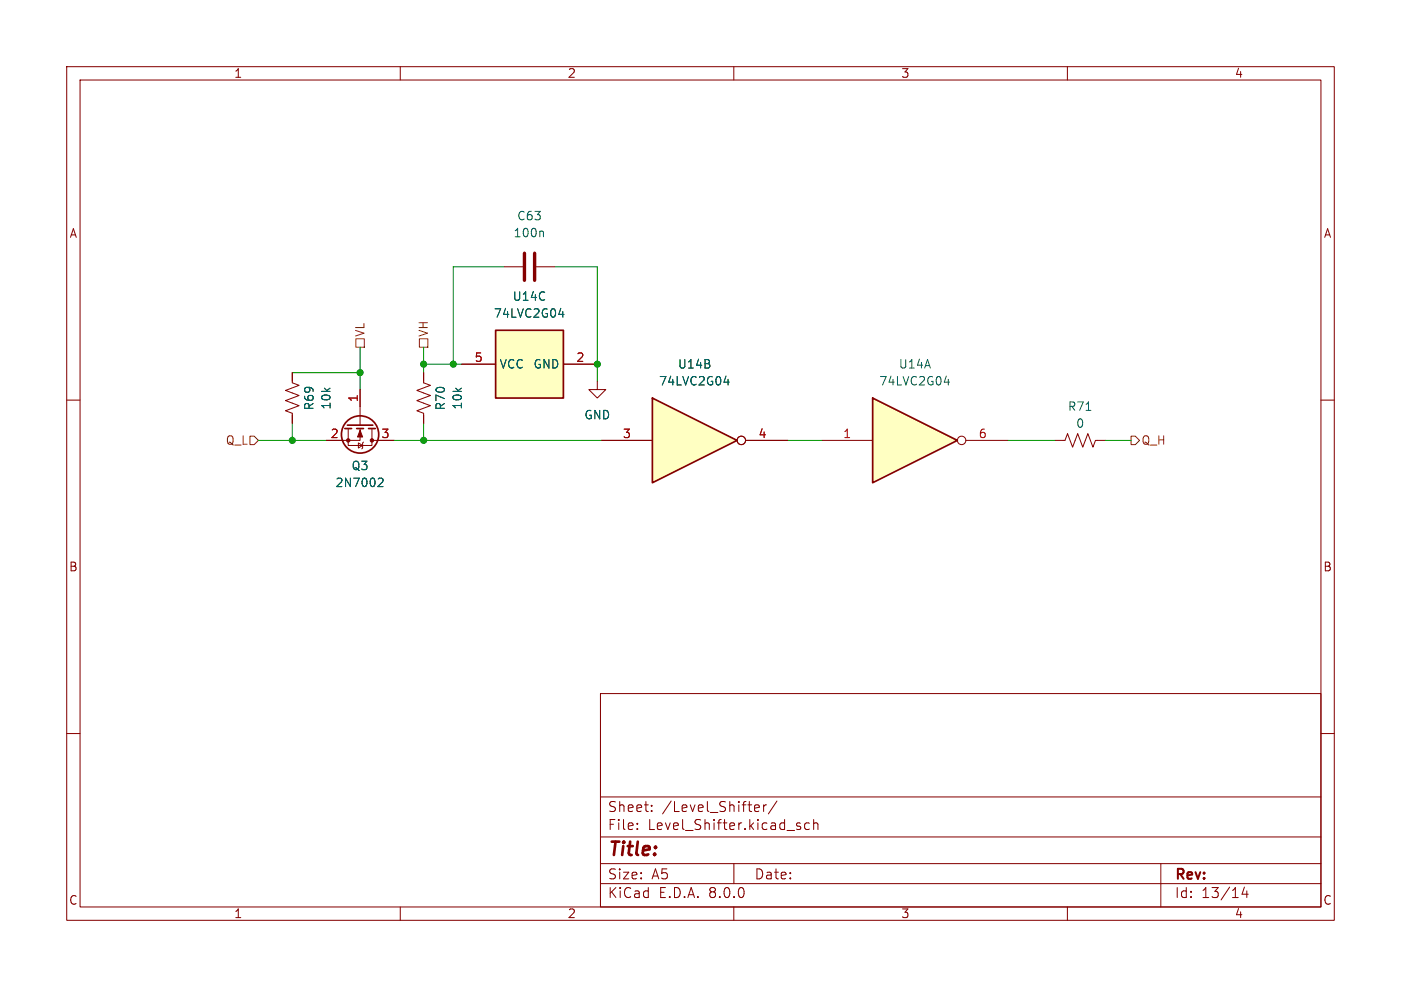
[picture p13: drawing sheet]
<svg xmlns="http://www.w3.org/2000/svg" width="210mm" height="148mm" viewBox="0 0 210 148" stroke-linecap="round" stroke-linejoin="round" font-family="sans-serif">
<defs><g id="words">
<text font-size="2.8" fill="#840000" x="91" y="128.9">Title:</text>
<g font-size="2.1" fill="#840000">
<text x="91" y="124.7">File:</text>
<text x="91" y="122">Sheet:</text>
<text x="97.1" y="124.7">Level_Shifter.kicad_sch</text>
<text x="99.2" y="122">/Level_Shifter/</text>
<text x="91" y="134.9">KiCad</text>
<text x="91" y="132.1">Size:</text>
<text x="97.7" y="132.1">A5</text>
<text x="98.7" y="134.9">E.D.A.</text>
<text x="106.3" y="134.9">8.0.0</text>
<text x="113" y="132.1">Date:</text>
<text x="176" y="132.3">Rev:</text>
<text x="176" y="134.9">Id:</text>
<text x="180.1" y="134.9">13/14</text>
</g>
<g font-size="1.8" fill="#840000">
<text x="35" y="11.9">1</text>
<text x="85" y="11.9">2</text>
<text x="135" y="11.9">3</text>
<text x="185" y="11.9">4</text>
<text x="10.3" y="35.9">A</text>
<text x="198.4" y="35.9">A</text>
<text x="10.3" y="85.9">B</text>
<text x="198.3" y="85.9">B</text>
<text x="10.3" y="135.9">C</text>
<text x="35" y="137.9">1</text>
<text x="85" y="137.9">2</text>
<text x="135" y="137.9">3</text>
<text x="185" y="137.9">4</text>
<text x="198.3" y="135.9">C</text>
</g>
<g font-size="1.8" fill="#006464">
<text x="76.9" y="35.8">100n</text>
<text x="77.4" y="33.2">C63</text>
<text x="73.9" y="47.9">74LVC2G04</text>
<text x="76.8" y="45.3">U14C</text>
<text x="74.8" y="55.5">VCC</text>
<text x="79.9" y="55.5">GND</text>
<text x="98.7" y="58">74LVC2G04</text>
<text x="101.5" y="55.5">U14B</text>
<text x="131.7" y="58">74LVC2G04</text>
<text x="134.6" y="55.5">U14A</text>
<text x="47.2" y="61.6" transform="rotate(-90 47.2 61.6)">R69</text>
<text x="49.8" y="61.5" transform="rotate(-90 49.8 61.5)">10k</text>
<text x="66.9" y="61.6" transform="rotate(-90 66.9 61.6)">R70</text>
<text x="69.4" y="61.5" transform="rotate(-90 69.4 61.5)">10k</text>
<text x="87.5" y="63.1">GND</text>
<text x="160" y="61.8">R71</text>
<text x="161.2" y="64.4">0</text>
<text x="52.6" y="70.7">Q3</text>
<text x="50.2" y="73.3">2N7002</text>
</g>
<g font-size="1.8" fill="#725600">
<text x="54.8" y="50.6" transform="rotate(-90 54.8 50.6)">VL</text>
<text x="64.4" y="50.6" transform="rotate(-90 64.4 50.6)">VH</text>
<text x="33.7" y="66.9">Q_L</text>
<text x="171" y="66.9">Q_H</text>
</g>
<g font-size="1.8" fill="#a90000">
<text x="71" y="54.4">5</text>
<text x="86.3" y="54.4">2</text>
<text x="49.5" y="65.8">2</text>
<text x="53.7" y="60.4" transform="rotate(-90 53.7 60.4)">1</text>
<text x="57.1" y="65.8">3</text>
<text x="93.3" y="65.8">3</text>
<text x="113.6" y="65.8">4</text>
<text x="126.3" y="65.8">1</text>
<text x="146.6" y="65.8">6</text>
</g>
</g></defs>
<g fill="none" stroke="#840000" stroke-width=".15">
<path d="M10 10h190v128h-190zM12 12h186v124h-186zM60 10v2M110 10v2M160 10v2M10 60h2M75.6 40h2.8M80.4 40h2.8M198 60h2M10 110h2M90 104h108v32h-108zM90 119.5h108"/>
<path d="M198 110h2M60 136v2M90 132.5h108M90 129.5h108M90 125.5h108M95.5 124.2v.2M95.5 123.5v.1M97.7 121.5v.2M97.7 120.8v.1M110 136v2M110 129.5v3M113.3 120.7l.5 .1v.2l-.7 .2"/>
<path d="M113.8 121.6l-.5 .1M114.5 120.7v1M114.9 120.7l-.3 .1-.1 .2M116.5 120.1l-1.3 1.9M119.6 123.9l.4 .1v.2l-.2 .2h-.3M119.6 123.4l.4 .1M121.3 123.5l-.4-.1-.3 .3v.4l.2 .2h.5M122 123.5a.37 .37 0 0 1 .6 .1v.8M122 122.9v1.5M160 136v2M174 129.5v6.5M186.5 133l-.3 1.1h.9"/>
<path d="M186.9 133.6v1"/>
</g>
<path d="M78.6 38v4M80.1 38v4" fill="none" stroke="#840000" stroke-width=".51"/>
<path d="M81.3 34.7l.2 .1v.7" fill="none" stroke="#006464" stroke-width=".15"/>
<path d="M130.8 59.7l12.7 6.3-12.7 6.4z" fill="#ffffc2"/>
<path d="M130.8 59.7l12.7 6.3-12.7 6.4z" fill="none" stroke="#840000" stroke-width=".25"/>
<g fill="none" stroke="#840000" stroke-width=".15">
<path d="M63.5 55.9v1.5l1 .4-2 .7 2 .8-2 .8 2 .7-2 .8 1 .4v1.5M123.2 66h7.6M144.8 66h6.3M158.1 66h1.5l.4-1 .8 2.1 .7-2.1 .8 2.1 .8-2.1 .7 2.1 .4-1.1h1.5"/>
<circle cx="144.1" cy="66" r=".63"/>
</g>
<path d="M141.5 57.3h.8M142.1 56.9v.8M162.8 61.5h.7" fill="none" stroke="#006464" stroke-width=".15"/>
<path d="M74.3 49.5h10.2v10.2h-10.2z" fill="#ffffc2"/>
<path d="M74.3 49.5h10.2v10.2h-10.2z" fill="none" stroke="#840000" stroke-width=".25"/>
<path d="M43.8 55.9v1.5l1 .4-2 .7 2 .8-2 .8 2 .7-2 .8 1 .4v1.5M69.2 54.6h5.1M84.5 54.6h5" fill="none" stroke="#840000" stroke-width=".15"/>
<path d="M83.8 47.1h.7M84.4 46.7v.9" fill="none" stroke="#006464" stroke-width=".15"/>
<path d="M97.8 59.7l12.7 6.3-12.7 6.4z" fill="#ffffc2"/>
<g fill="none" stroke="#840000" stroke-width=".25">
<path d="M97.8 59.7l12.7 6.3-12.7 6.4zM51.7 64.3h1M52.1 63.8h3.8M53.5 64.3h1M55.2 64.3h1.1"/>
<circle cx="54" cy="65.2" r="2.79"/>
</g>
<g fill="none" stroke="#840000" stroke-width=".15">
<path d="M43.8 55.9v1.3M54 58.4v5.4M63.5 55.9v1.3M69.2 54.6h5.1M84.5 54.6h5M89.5 57.2v1.2h1.3l-1.3 1.3-1.2-1.3h1.2M43.8 62.2v1.3M52.2 64.3v2.5h3.6v-2.5M53.7 66.4l.7 .4-.7 .4zM54 64.3v1.7h-5.1M54.5 66.3l-.1 .1v.8l-.2 .1M55.8 66h3.3"/>
<path d="M63.5 62.2v1.3M90.2 66h7.6M111.8 66h6.3"/>
<circle cx="111.1" cy="66" r=".63"/>
</g>
<path d="M83.8 47.1h.7M84.4 46.7v.9M108.5 57.3h.8M109.1 56.9v.8M56.9 71.7l.4 .1 .1 .3-.8 .9h.8" fill="none" stroke="#006464" stroke-width=".15"/>
<g fill="#840000" stroke="#840000" stroke-width=".15">
<path d="M54 64.5l.4 1h-.8z"/>
<circle cx="52.2" cy="66" r=".25"/>
<circle cx="55.8" cy="66" r=".25"/>
</g>
<path d="M53.3 50.8h1.3v1.3h-1.3zM62.9 50.8h1.2v1.3h-1.2zM37.5 65.4h.6l.6 .6-.6 .7h-.6zM169.5 65.4h.7l.6 .6-.6 .7h-.7z" fill="none" stroke="#725600" stroke-width=".15"/>
<g fill="none" stroke="#009600" stroke-width=".15">
<path d="M43.8 55.9h10.2M54 52.1v6.3M63.5 54.6h5.7M63.5 52.1v3.8M75.6 40h-7.7v14.6M83.2 40h6.3v17.2M38.7 66h10.2M43.8 63.5v2.5M59.1 66h31.1M63.5 63.5v2.5M118.1 66h5.1M151.1 66h7"/>
<path d="M165.7 66h3.8"/>
</g>
<g fill="#009600" stroke="#009600" stroke-width=".15">
<circle cx="54" cy="55.9" r=".46"/>
<circle cx="89.5" cy="54.6" r=".46"/>
<circle cx="63.5" cy="66" r=".46"/>
<circle cx="67.9" cy="54.6" r=".46"/>
<circle cx="63.5" cy="54.6" r=".46"/>
<circle cx="43.8" cy="66" r=".46"/>
</g>
<use href="#words"/>
</svg>
